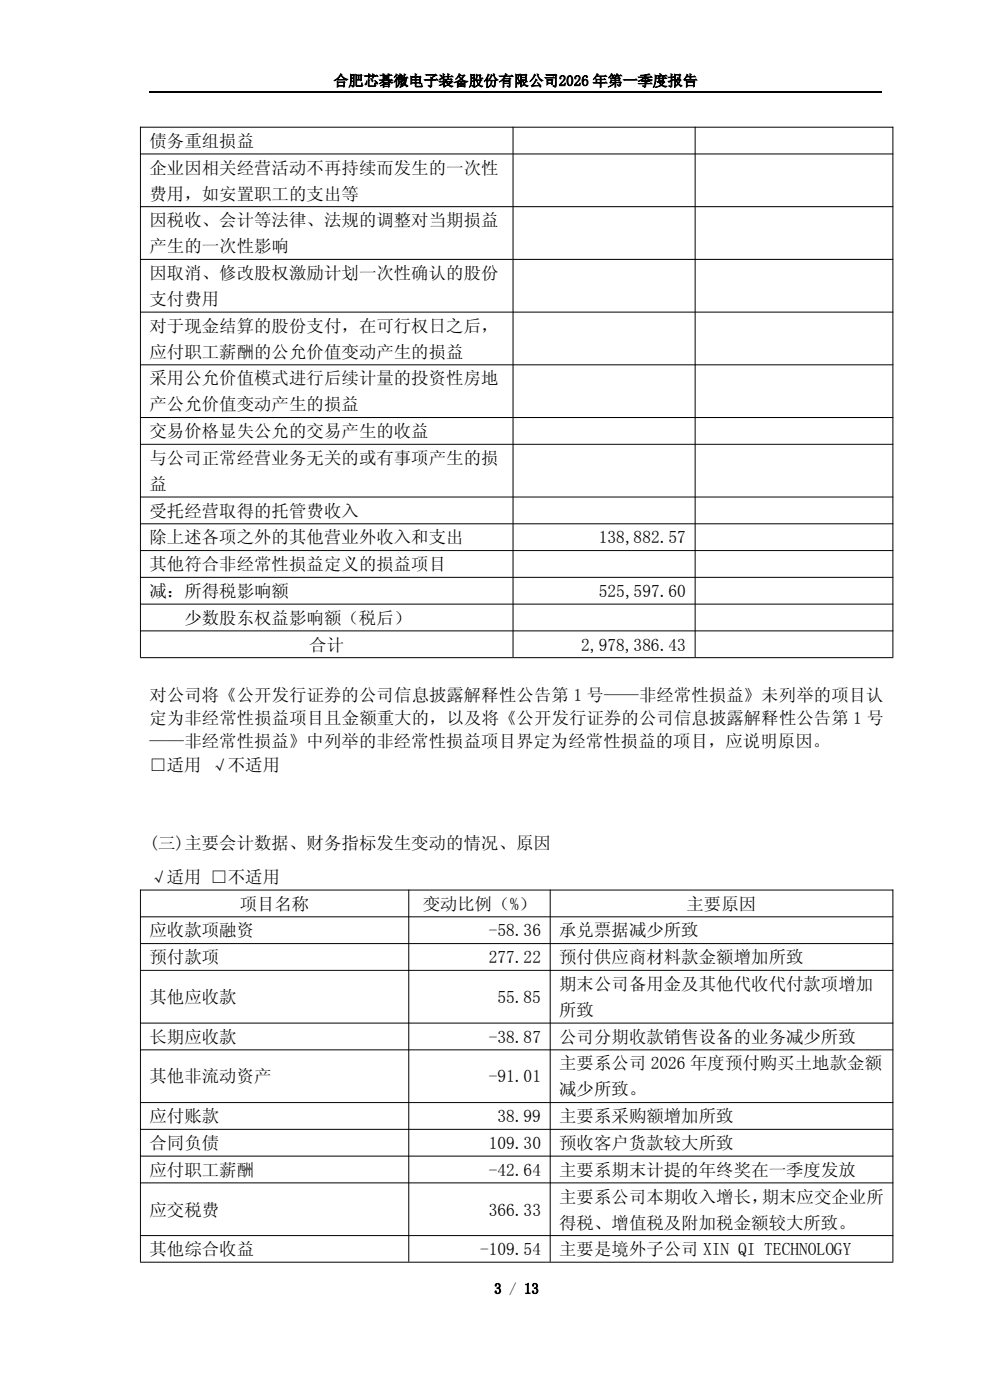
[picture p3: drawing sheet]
<svg xmlns="http://www.w3.org/2000/svg" width="210mm" height="297mm" viewBox="0 0 210 297" stroke-linecap="round" stroke-linejoin="round" font-family="sans-serif">
<defs><g id="words">
<g font-size="3.7">
<text x="31.7" y="31.1">债务重组损益</text>
<text x="31.7" y="36.8">企业因相关经营活动不再持续而发生的一次性</text>
<text x="31.7" y="42.4">费用，如安置职工的支出等</text>
<text x="31.7" y="48">因税收、会计等法律、法规的调整对当期损益</text>
<text x="31.7" y="53.5">产生的一次性影响</text>
<text x="31.7" y="59.2">因取消、修改股权激励计划一次性确认的股份</text>
<text x="31.7" y="64.7">支付费用</text>
<text x="31.7" y="70.4">对于现金结算的股份支付，在可行权日之后，</text>
<text x="31.7" y="75.9">应付职工薪酬的公允价值变动产生的损益</text>
<text x="31.7" y="81.6">采用公允价值模式进行后续计量的投资性房地</text>
<text x="31.7" y="87.1">产公允价值变动产生的损益</text>
<text x="31.7" y="92.7">交易价格显失公允的交易产生的收益</text>
<text x="31.7" y="98.4">与公司正常经营业务无关的或有事项产生的损</text>
<text x="31.7" y="103.9">益</text>
<text x="31.7" y="109.6">受托经营取得的托管费收入</text>
<text x="31.7" y="115.3">除上述各项之外的其他营业外收入和支出</text>
<text x="127" y="115.3">138,882.57</text>
<text x="31.7" y="121">其他符合非经常性损益定义的损益项目</text>
<text x="31.7" y="126.6">减：所得税影响额</text>
<text x="127" y="126.6">525,597.60</text>
<text x="39.1" y="132.3">少数股东权益影响额（税后）</text>
<text x="65.6" y="138">合计</text>
<text x="123.3" y="138">2,978,386.43</text>
<text x="31.7" y="148.8">对公司将《公开发行证券的公司信息披露解释性公告第 1 号——非经常性损益》未列举的项目认</text>
<text x="31.7" y="153.6">定为非经常性损益项目且金额重大的，以及将《公开发行证券的公司信息披露解释性公告第 1 号</text>
<text x="31.7" y="158.4">——非经常性损益》中列举的非经常性损益项目界定为经常性损益的项目，应说明原因。</text>
<text x="31.7" y="163.6">□适用 √不适用</text>
<text x="31.7" y="180">(三)主要会计数据、财务指标发生变动的情况、原因</text>
<text x="31.7" y="187.3">√适用 □不适用</text>
<text x="50.8" y="193">项目名称</text>
<text x="89.7" y="193">变动比例（%）</text>
<text x="145.6" y="193">主要原因</text>
<text x="31.7" y="198.6">应收款项融资</text>
<text x="103.7" y="198.6">-58.36</text>
<text x="118.6" y="198.6">承兑票据减少所致</text>
<text x="31.7" y="204.4">预付款项</text>
<text x="103.7" y="204.4">277.22</text>
<text x="118.6" y="204.4">预付供应商材料款金额增加所致</text>
<text x="31.7" y="212.8">其他应收款</text>
<text x="105.5" y="212.8">55.85</text>
<text x="118.6" y="210">期末公司备用金及其他代收代付款项增加</text>
<text x="118.6" y="215.5">所致</text>
<text x="31.7" y="221.2">长期应收款</text>
<text x="103.7" y="221.2">-38.87</text>
<text x="118.6" y="221.2">公司分期收款销售设备的业务减少所致</text>
<text x="118.6" y="226.9">主要系公司 2026 年度预付购买土地款金额</text>
<text x="31.7" y="229.6">其他非流动资产</text>
<text x="103.7" y="229.6">-91.01</text>
<text x="118.6" y="232.4">减少所致。</text>
<text x="31.7" y="238.1">应付账款</text>
<text x="105.5" y="238.1">38.99</text>
<text x="118.6" y="238.1">主要系采购额增加所致</text>
<text x="31.7" y="243.7">合同负债</text>
<text x="103.7" y="243.7">109.30</text>
<text x="118.6" y="243.7">预收客户货款较大所致</text>
<text x="31.7" y="249.4">应付职工薪酬</text>
<text x="103.7" y="249.4">-42.64</text>
<text x="118.6" y="249.4">主要系期末计提的年终奖在一季度发放</text>
<text x="31.7" y="257.9">应交税费</text>
<text x="103.7" y="257.9">366.33</text>
<text x="118.6" y="255.1">主要系公司本期收入增长，期末应交企业所</text>
<text x="118.6" y="260.6">得税、增值税及附加税金额较大所致。</text>
<text x="31.7" y="266.3">其他综合收益</text>
<text x="101.9" y="266.3">-109.54</text>
<text x="118.6" y="266.3">主要是境外子公司 XIN QI TECHNOLOGY</text>
</g>
<g font-size="3.2">
<text x="70.7" y="18.2">合肥芯碁微电子装备股份有限公司2026 年第一季度报告</text>
<text x="104.8" y="274.5">3 / 13</text>
</g>
</g></defs>
<path d="M31.7 19.6h155.4" fill="none" stroke="#000" stroke-width=".25"/>
<g fill="none" stroke="#000" stroke-width=".21">
<path d="M29.7 27h159.8M29.7 32.7h159.8M29.8 26.9v112.5M108.8 26.9v112.5M147.5 26.9v112.5M189.4 26.9v112.5M29.7 43.8h159.8M29.7 55h159.8M29.7 66.2h159.8M29.7 77.4h159.8M29.7 88.6h159.8M29.7 94.3h159.8"/>
<path d="M29.7 105.4h159.8M29.7 111.1h159.8M29.7 116.8h159.8M29.7 122.5h159.8M29.7 128.2h159.8M29.7 133.8h159.8M29.7 139.5h159.8M29.7 188.8h159.8M29.7 194.5h159.8M29.8 188.7v79M86.7 188.7v79M116.7 188.7v79"/>
<path d="M189.4 188.7v79M29.7 200.2h159.8M29.7 205.9h159.8M29.7 217h159.8M29.7 222.7h159.8M29.7 233.9h159.8M29.7 239.6h159.8M29.7 245.3h159.8M29.7 250.9h159.8M29.7 262.1h159.8M29.7 267.8h159.8"/>
</g>
<use href="#words"/>
</svg>
